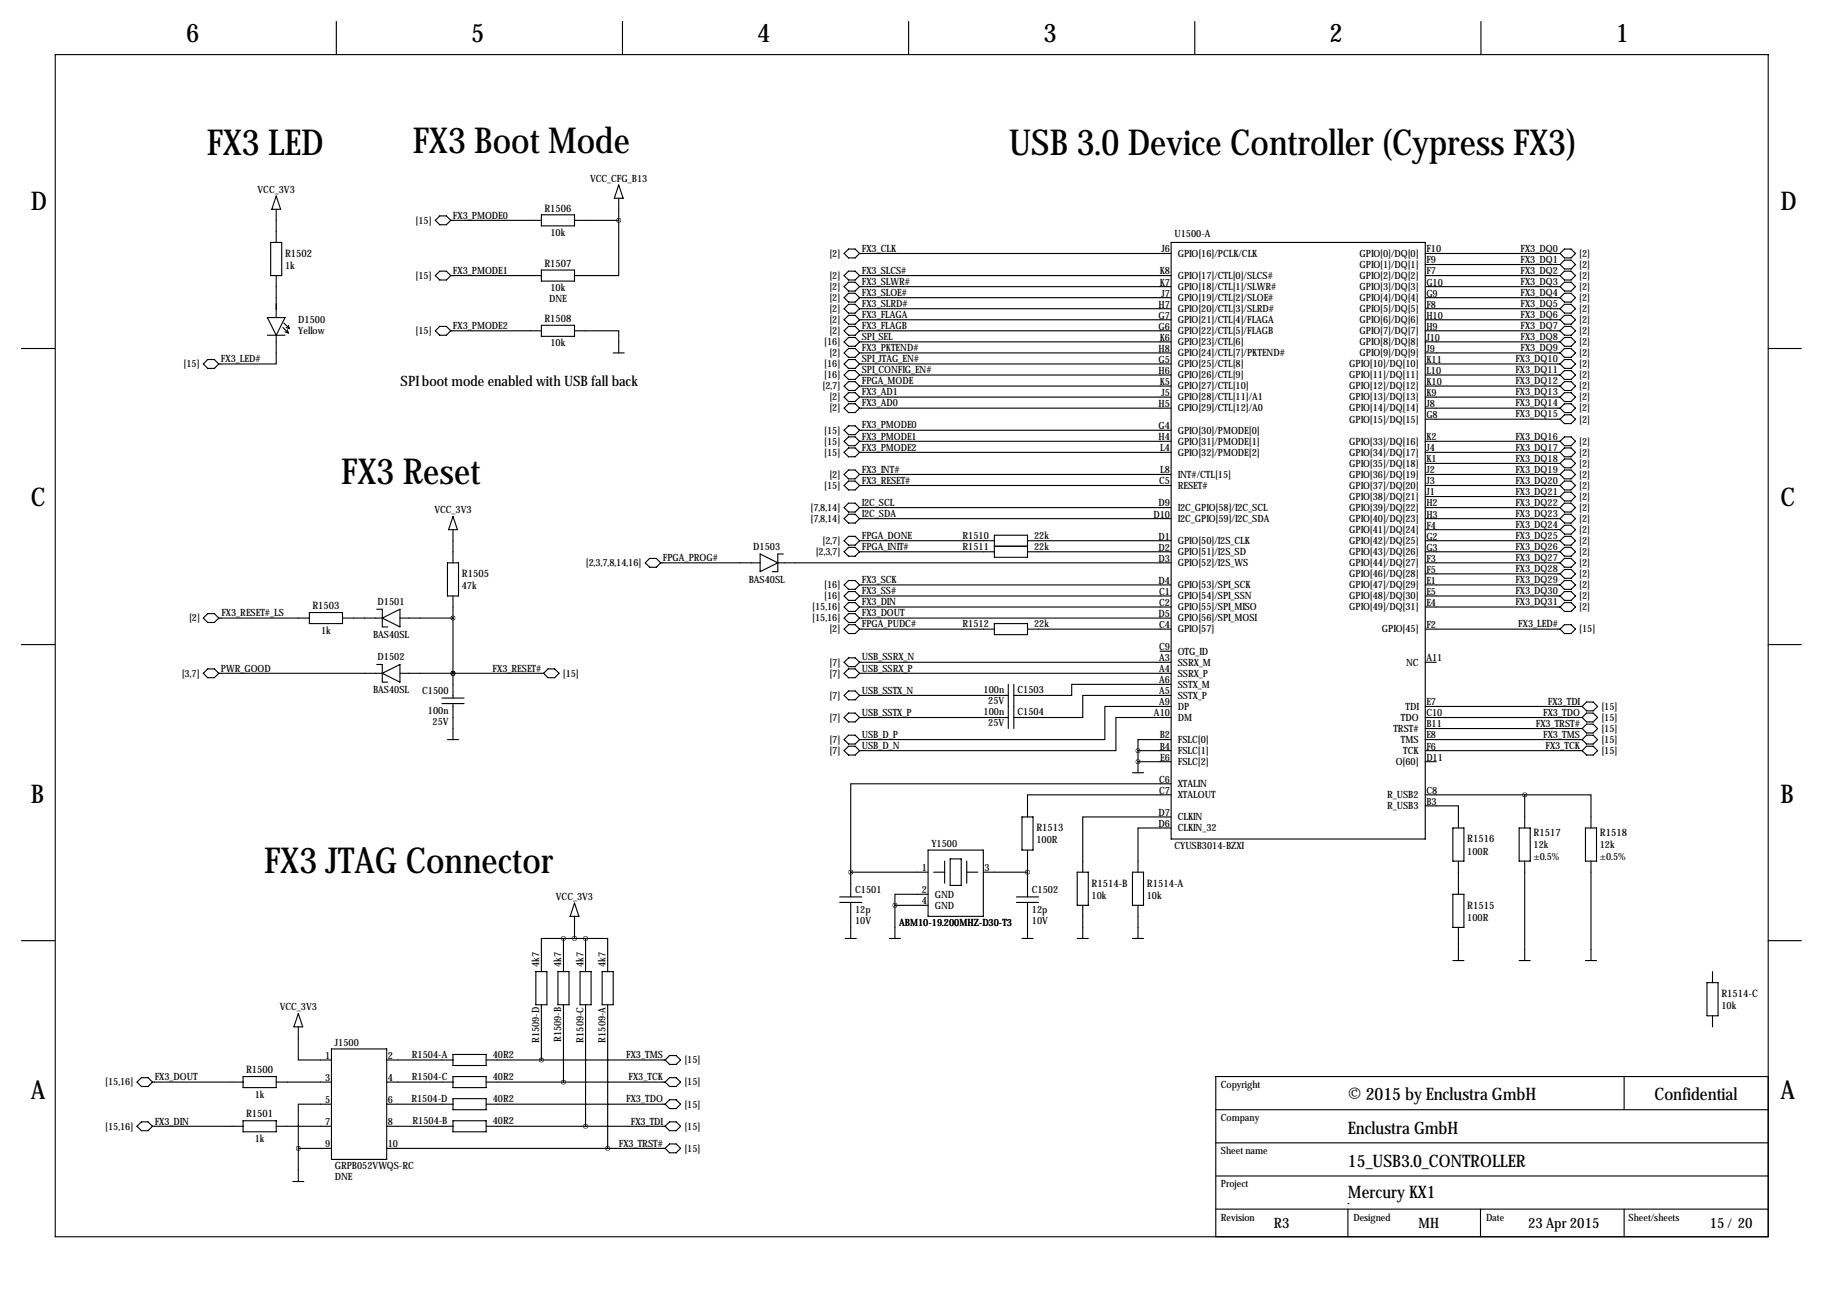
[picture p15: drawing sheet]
<svg xmlns="http://www.w3.org/2000/svg" width="419mm" height="297mm" viewBox="0 0 419 297" stroke-linecap="round" stroke-linejoin="round" font-family="sans-serif">
<defs><g id="words">
<g font-size="8.2">
<text x="47.5" y="35.6">FX3 LED</text>
<text x="94.9" y="35.1">FX3 Boot Mode</text>
<text x="231.9" y="35.6">USB 3.0 Device Controller (Cypress FX3)</text>
<text x="78.5" y="111.3">FX3 Reset</text>
<text x="60.8" y="200.7">FX3 JTAG Connector</text>
</g>
<g font-size="5.9">
<text x="42.8" y="9.8">6</text>
<text x="108.3" y="9.8">5</text>
<text x="174.1" y="9.8">4</text>
<text x="239.9" y="9.8">3</text>
<text x="305.7" y="9.8">2</text>
<text x="371.4" y="9.8">1</text>
<text x="7.1" y="48.4">D</text>
<text x="409.3" y="48.4">D</text>
<text x="7.1" y="116.4">C</text>
<text x="409.3" y="116.4">C</text>
<text x="7.1" y="184.5">B</text>
<text x="409.3" y="184.5">B</text>
<text x="7.1" y="252.6">A</text>
<text x="409.3" y="252.6">A</text>
</g>
<g font-size="4">
<text x="309.9" y="252.8">© 2015 by Enclustra GmbH</text>
<text x="380.4" y="252.8">Confidential</text>
<text x="309.9" y="260.7">Enclustra GmbH</text>
<text x="309.9" y="268.3">15_USB3.0_CONTROLLER</text>
<text x="309.9" y="275.4">Mercury KX1</text>
</g>
<g font-size="3.3">
<text x="92.1" y="88.8">SPI boot mode enabled with USB fall back</text>
<text x="292.9" y="282.3">R3</text>
<text x="326.1" y="282.3">MH</text>
<text x="351.3" y="282.3">23 Apr 2015</text>
<text x="393.1" y="282.3">15/ 20</text>
</g>
<g font-size="2.4">
<text x="125.1" y="48.6">R1506</text>
<text x="65.5" y="59">R1502</text>
<text x="125.1" y="61.3">R1507</text>
<text x="125.1" y="74">R1508</text>
<text x="106.2" y="132.7">R1505</text>
<text x="71.8" y="140.1">R1503</text>
<text x="238.3" y="191.1">R1513</text>
<text x="337.3" y="193.7">R1516</text>
<text x="352.6" y="192.1">R1517</text>
<text x="367.8" y="192.1">R1518</text>
<text x="251" y="203.8">R1514-B</text>
<text x="263.7" y="203.8">R1514-A</text>
<text x="337.3" y="208.9">R1515</text>
<text x="395.7" y="229.2">R1514-C</text>
<text x="56.6" y="246.7">R1500</text>
<text x="56.6" y="256.9">R1501</text>
</g>
<g font-size="2.3">
<text x="135.7" y="41.8">VCC_CFG_B13</text>
<text x="59.2" y="44.3">VCC_3V3</text>
<text x="95.5" y="51.4">[15]</text>
<text x="104.1" y="50.3">FX3_PMODE0</text>
<text x="126.6" y="54.2">10k</text>
<text x="190.7" y="59">[2]</text>
<text x="198.1" y="57.9">FX3_CLK</text>
<text x="267" y="58">J6</text>
<text x="270" y="54.5">U1500-A</text>
<text x="270.8" y="59">GPIO[16]/PCLK/CLK</text>
<text x="312.6" y="59">GPIO[0]/DQ[0]</text>
<text x="327.9" y="58">F10</text>
<text x="349.6" y="57.9">FX3_DQ0</text>
<text x="363.1" y="59">[2]</text>
<text x="65.5" y="61.8">1k</text>
<text x="95.5" y="64.1">[15]</text>
<text x="104.1" y="63">FX3_PMODE1</text>
<text x="190.7" y="64.1">[2]</text>
<text x="198.1" y="65.5">FX3_SLWR#</text>
<text x="198.1" y="63">FX3_SLCS#</text>
<text x="266.6" y="63.1">K8</text>
<text x="266.6" y="65.6">K7</text>
<text x="270.8" y="64.1">GPIO[17]/CTL[0]/SLCS#</text>
<text x="312.6" y="61.6">GPIO[1]/DQ[1]</text>
<text x="312.6" y="64.1">GPIO[2]/DQ[2]</text>
<text x="327.9" y="60.6">F9</text>
<text x="327.9" y="63.1">F7</text>
<text x="327.9" y="65.6">G10</text>
<text x="349.6" y="60.4">FX3_DQ1</text>
<text x="349.6" y="63">FX3_DQ2</text>
<text x="349.6" y="65.5">FX3_DQ3</text>
<text x="363.1" y="61.6">[2]</text>
<text x="363.1" y="64.1">[2]</text>
<text x="126.2" y="69.5">DNE</text>
<text x="126.6" y="66.9">10k</text>
<text x="190.7" y="66.7">[2]</text>
<text x="190.7" y="69.2">[2]</text>
<text x="190.7" y="71.7">[2]</text>
<text x="198.1" y="68">FX3_SLOE#</text>
<text x="198.1" y="70.6">FX3_SLRD#</text>
<text x="266.4" y="70.7">H7</text>
<text x="267" y="68.2">J7</text>
<text x="270.8" y="66.7">GPIO[18]/CTL[1]/SLWR#</text>
<text x="270.8" y="69.2">GPIO[19]/CTL[2]/SLOE#</text>
<text x="270.8" y="71.7">GPIO[20]/CTL[3]/SLRD#</text>
<text x="312.6" y="66.7">GPIO[3]/DQ[3]</text>
<text x="312.6" y="69.2">GPIO[4]/DQ[4]</text>
<text x="312.6" y="71.7">GPIO[5]/DQ[5]</text>
<text x="327.9" y="68.2">G9</text>
<text x="327.9" y="70.7">F8</text>
<text x="349.6" y="68">FX3_DQ4</text>
<text x="349.6" y="70.6">FX3_DQ5</text>
<text x="363.1" y="66.7">[2]</text>
<text x="363.1" y="69.2">[2]</text>
<text x="363.1" y="71.7">[2]</text>
<text x="68.6" y="74.3">D1500</text>
<text x="68.6" y="76.8">Yellow</text>
<text x="95.5" y="76.8">[15]</text>
<text x="104.1" y="75.7">FX3_PMODE2</text>
<text x="190.7" y="74.3">[2]</text>
<text x="190.7" y="76.8">[2]</text>
<text x="198.1" y="73.1">FX3_FLAGA</text>
<text x="198.1" y="75.7">FX3_FLAGB</text>
<text x="266.4" y="73.3">G7</text>
<text x="266.4" y="75.8">G6</text>
<text x="270.8" y="74.3">GPIO[21]/CTL[4]/FLAGA</text>
<text x="270.8" y="76.8">GPIO[22]/CTL[5]/FLAGB</text>
<text x="312.6" y="74.3">GPIO[6]/DQ[6]</text>
<text x="312.6" y="76.8">GPIO[7]/DQ[7]</text>
<text x="327.9" y="73.3">H10</text>
<text x="327.9" y="75.8">H9</text>
<text x="349.6" y="73.1">FX3_DQ6</text>
<text x="349.6" y="75.7">FX3_DQ7</text>
<text x="363.1" y="74.3">[2]</text>
<text x="363.1" y="76.8">[2]</text>
<text x="50.8" y="83.3">FX3_LED#</text>
<text x="126.6" y="79.6">10k</text>
<text x="189.5" y="79.4">[16]</text>
<text x="190.7" y="81.9">[2]</text>
<text x="198.1" y="80.7">FX3_PKTEND#</text>
<text x="198.1" y="78.2">SPI_SEL</text>
<text x="198.1" y="83.3">SPI_JTAG_EN#</text>
<text x="266.4" y="80.9">H8</text>
<text x="266.4" y="83.4">G5</text>
<text x="266.6" y="78.3">K6</text>
<text x="270.8" y="79.4">GPIO[23]/CTL[6]</text>
<text x="270.8" y="81.9">GPIO[24]/CTL[7]/PKTEND#</text>
<text x="312.6" y="79.4">GPIO[8]/DQ[8]</text>
<text x="312.6" y="81.9">GPIO[9]/DQ[9]</text>
<text x="327.9" y="78.3">J10</text>
<text x="327.9" y="80.9">J9</text>
<text x="327.9" y="83.4">K11</text>
<text x="348.4" y="83.3">FX3_DQ10</text>
<text x="349.6" y="78.2">FX3_DQ8</text>
<text x="349.6" y="80.7">FX3_DQ9</text>
<text x="363.1" y="79.4">[2]</text>
<text x="363.1" y="81.9">[2]</text>
<text x="42.2" y="84.4">[15]</text>
<text x="189.1" y="89.5">[2,7]</text>
<text x="189.5" y="84.4">[16]</text>
<text x="189.5" y="87">[16]</text>
<text x="198.1" y="85.8">SPI_CONFIG_EN#</text>
<text x="198.1" y="88.4">FPGA_MODE</text>
<text x="266.4" y="86">H6</text>
<text x="266.6" y="88.5">K5</text>
<text x="270.8" y="84.4">GPIO[25]/CTL[8]</text>
<text x="270.8" y="87">GPIO[26]/CTL[9]</text>
<text x="270.8" y="89.5">GPIO[27]/CTL[10]</text>
<text x="310.2" y="84.4">GPIO[10]/DQ[10]</text>
<text x="310.2" y="87">GPIO[11]/DQ[11]</text>
<text x="310.2" y="89.5">GPIO[12]/DQ[12]</text>
<text x="327.9" y="86">L10</text>
<text x="327.9" y="88.5">K10</text>
<text x="348.4" y="85.8">FX3_DQ11</text>
<text x="348.4" y="88.4">FX3_DQ12</text>
<text x="363.1" y="84.4">[2]</text>
<text x="363.1" y="87">[2]</text>
<text x="363.1" y="89.5">[2]</text>
<text x="190.7" y="94.6">[2]</text>
<text x="190.7" y="92.1">[2]</text>
<text x="198.1" y="93.4">FX3_AD0</text>
<text x="198.1" y="90.9">FX3_AD1</text>
<text x="266.4" y="93.6">H5</text>
<text x="267" y="91">J5</text>
<text x="270.8" y="92.1">GPIO[28]/CTL[11]/A1</text>
<text x="270.8" y="94.6">GPIO[29]/CTL[12]/A0</text>
<text x="310.2" y="92.1">GPIO[13]/DQ[13]</text>
<text x="310.2" y="94.6">GPIO[14]/DQ[14]</text>
<text x="327.9" y="91">K9</text>
<text x="327.9" y="93.6">J8</text>
<text x="348.4" y="90.9">FX3_DQ13</text>
<text x="348.4" y="93.4">FX3_DQ14</text>
<text x="348.4" y="96">FX3_DQ15</text>
<text x="363.1" y="92.1">[2]</text>
<text x="363.1" y="94.6">[2]</text>
<text x="189.5" y="99.7">[15]</text>
<text x="198.1" y="101.1">FX3_PMODE1</text>
<text x="198.1" y="98.5">FX3_PMODE0</text>
<text x="266.4" y="98.7">G4</text>
<text x="266.4" y="101.2">H4</text>
<text x="270.8" y="99.7">GPIO[30]/PMODE[0]</text>
<text x="310.2" y="97.1">GPIO[15]/DQ[15]</text>
<text x="327.9" y="96.1">G8</text>
<text x="327.9" y="101.2">K2</text>
<text x="348.4" y="101.1">FX3_DQ16</text>
<text x="363.1" y="97.1">[2]</text>
<text x="189.5" y="102.2">[15]</text>
<text x="189.5" y="104.8">[15]</text>
<text x="198.1" y="103.6">FX3_PMODE2</text>
<text x="266.7" y="103.7">L4</text>
<text x="270.8" y="102.2">GPIO[31]/PMODE[1]</text>
<text x="270.8" y="104.8">GPIO[32]/PMODE[2]</text>
<text x="310.2" y="102.2">GPIO[33]/DQ[16]</text>
<text x="310.2" y="104.8">GPIO[34]/DQ[17]</text>
<text x="310.2" y="107.3">GPIO[35]/DQ[18]</text>
<text x="327.9" y="103.7">J4</text>
<text x="327.9" y="106.3">K1</text>
<text x="348.4" y="103.6">FX3_DQ17</text>
<text x="348.4" y="106.1">FX3_DQ18</text>
<text x="363.1" y="102.2">[2]</text>
<text x="363.1" y="104.8">[2]</text>
<text x="363.1" y="107.3">[2]</text>
<text x="189.5" y="112.4">[15]</text>
<text x="190.7" y="109.8">[2]</text>
<text x="198.1" y="108.7">FX3_INT#</text>
<text x="198.1" y="111.2">FX3_RESET#</text>
<text x="266.5" y="111.4">C5</text>
<text x="266.7" y="108.8">L8</text>
<text x="270.8" y="109.8">INT#/CTL[15]</text>
<text x="270.8" y="112.4">RESET#</text>
<text x="310.2" y="109.8">GPIO[36]/DQ[19]</text>
<text x="310.2" y="112.4">GPIO[37]/DQ[20]</text>
<text x="327.9" y="108.8">J2</text>
<text x="327.9" y="111.4">J3</text>
<text x="327.9" y="113.9">J1</text>
<text x="348.4" y="108.7">FX3_DQ19</text>
<text x="348.4" y="111.2">FX3_DQ20</text>
<text x="348.4" y="113.8">FX3_DQ21</text>
<text x="363.1" y="109.8">[2]</text>
<text x="363.1" y="112.4">[2]</text>
<text x="99.9" y="118">VCC_3V3</text>
<text x="186.3" y="117.5">[7,8,14]</text>
<text x="198.1" y="116.3">I2C_SCL</text>
<text x="198.1" y="118.8">I2C_SDA</text>
<text x="265.2" y="119">D10</text>
<text x="266.4" y="116.4">D9</text>
<text x="270.8" y="117.5">I2C_GPIO[58]/I2C_SCL</text>
<text x="310.2" y="114.9">GPIO[38]/DQ[21]</text>
<text x="310.2" y="117.5">GPIO[39]/DQ[22]</text>
<text x="327.9" y="116.4">H2</text>
<text x="327.9" y="119">H3</text>
<text x="348.4" y="116.3">FX3_DQ22</text>
<text x="348.4" y="118.8">FX3_DQ23</text>
<text x="363.1" y="114.9">[2]</text>
<text x="363.1" y="117.5">[2]</text>
<text x="186.3" y="120">[7,8,14]</text>
<text x="189.1" y="125.1">[2,7]</text>
<text x="198.1" y="123.9">FPGA_DONE</text>
<text x="221.3" y="123.8">R1510</text>
<text x="237.7" y="123.8">22k</text>
<text x="266.4" y="124.1">D1</text>
<text x="270.8" y="120">I2C_GPIO[59]/I2C_SDA</text>
<text x="270.8" y="125.1">GPIO[50]/I2S_CLK</text>
<text x="310.2" y="120">GPIO[40]/DQ[23]</text>
<text x="310.2" y="122.5">GPIO[41]/DQ[24]</text>
<text x="310.2" y="125.1">GPIO[42]/DQ[25]</text>
<text x="327.9" y="121.5">F4</text>
<text x="327.9" y="124.1">G2</text>
<text x="348.4" y="121.4">FX3_DQ24</text>
<text x="348.4" y="123.9">FX3_DQ25</text>
<text x="363.1" y="120">[2]</text>
<text x="363.1" y="122.5">[2]</text>
<text x="363.1" y="125.1">[2]</text>
<text x="134.7" y="130.2">[2,3,7,8,14,16]</text>
<text x="152.4" y="129">FPGA_PROG#</text>
<text x="173.2" y="126.4">D1503</text>
<text x="187.5" y="127.6">[2,3,7]</text>
<text x="198.1" y="126.5">FPGA_INIT#</text>
<text x="221.3" y="126.4">R1511</text>
<text x="237.7" y="126.4">22k</text>
<text x="266.4" y="126.6">D2</text>
<text x="266.4" y="129.1">D3</text>
<text x="270.8" y="127.6">GPIO[51]/I2S_SD</text>
<text x="270.8" y="130.2">GPIO[52]/I2S_WS</text>
<text x="310.2" y="127.6">GPIO[43]/DQ[26]</text>
<text x="310.2" y="130.2">GPIO[44]/DQ[27]</text>
<text x="327.9" y="126.6">G3</text>
<text x="327.9" y="129.1">F3</text>
<text x="327.9" y="131.7">F5</text>
<text x="348.4" y="126.5">FX3_DQ26</text>
<text x="348.4" y="129">FX3_DQ27</text>
<text x="348.4" y="131.5">FX3_DQ28</text>
<text x="363.1" y="127.6">[2]</text>
<text x="363.1" y="130.2">[2]</text>
<text x="106.2" y="135.5">47k</text>
<text x="172.1" y="134">BAS40SL</text>
<text x="189.5" y="135.2">[16]</text>
<text x="189.5" y="137.8">[16]</text>
<text x="198.1" y="134.1">FX3_SCK</text>
<text x="198.1" y="136.6">FX3_SS#</text>
<text x="266.4" y="134.2">D4</text>
<text x="266.5" y="136.8">C1</text>
<text x="270.8" y="135.2">GPIO[53]/SPI_SCK</text>
<text x="270.8" y="137.8">GPIO[54]/SPI_SSN</text>
<text x="310.2" y="132.7">GPIO[46]/DQ[28]</text>
<text x="310.2" y="135.2">GPIO[47]/DQ[29]</text>
<text x="310.2" y="137.8">GPIO[48]/DQ[30]</text>
<text x="327.9" y="134.2">E1</text>
<text x="327.9" y="136.8">E5</text>
<text x="348.4" y="134.1">FX3_DQ29</text>
<text x="348.4" y="136.6">FX3_DQ30</text>
<text x="363.1" y="132.7">[2]</text>
<text x="363.1" y="135.2">[2]</text>
<text x="363.1" y="137.8">[2]</text>
<text x="43.5" y="142.9">[2]</text>
<text x="50.9" y="141.7">FX3_RESET#_LS</text>
<text x="86.8" y="139.1">D1501</text>
<text x="186.7" y="142.9">[15,16]</text>
<text x="186.7" y="140.3">[15,16]</text>
<text x="198.1" y="141.7">FX3_DOUT</text>
<text x="198.1" y="139.2">FX3_DIN</text>
<text x="266.4" y="141.8">D5</text>
<text x="266.5" y="139.3">C2</text>
<text x="270.8" y="140.3">GPIO[55]/SPI_MISO</text>
<text x="270.8" y="142.9">GPIO[56]/SPI_MOSI</text>
<text x="310.2" y="140.3">GPIO[49]/DQ[31]</text>
<text x="327.9" y="139.3">E4</text>
<text x="348.4" y="139.2">FX3_DQ31</text>
<text x="363.1" y="140.3">[2]</text>
<text x="73.8" y="145.7">1k</text>
<text x="85.8" y="146.7">BAS40SL</text>
<text x="190.7" y="145.4">[2]</text>
<text x="198.1" y="144.2">FPGA_PUDC#</text>
<text x="221.3" y="144.1">R1512</text>
<text x="237.7" y="144.1">22k</text>
<text x="266.5" y="144.4">C4</text>
<text x="266.5" y="149.5">C9</text>
<text x="270.8" y="145.4">GPIO[57]</text>
<text x="317.7" y="145.4">GPIO[45]</text>
<text x="327.9" y="144.4">F2</text>
<text x="349" y="144.2">FX3_LED#</text>
<text x="363.1" y="145.4">[15]</text>
<text x="41.8" y="155.6">[3,7]</text>
<text x="50.8" y="154.4">PWR_GOOD</text>
<text x="86.8" y="151.8">D1502</text>
<text x="113.3" y="154.4">FX3_RESET#</text>
<text x="129.4" y="155.6">[15]</text>
<text x="190.7" y="153">[7]</text>
<text x="190.7" y="155.6">[7]</text>
<text x="198.1" y="151.9">USB_SSRX_N</text>
<text x="198.1" y="154.4">USB_SSRX_P</text>
<text x="266.5" y="152">A3</text>
<text x="266.5" y="154.5">A4</text>
<text x="270.8" y="150.5">OTG_ID</text>
<text x="270.8" y="153">SSRX_M</text>
<text x="270.8" y="155.6">SSRX_P</text>
<text x="323.2" y="153">NC</text>
<text x="327.9" y="152">A11</text>
<text x="85.8" y="159.4">BAS40SL</text>
<text x="97.1" y="159.6">C1500</text>
<text x="190.7" y="160.6">[7]</text>
<text x="198.1" y="159.5">USB_SSTX_N</text>
<text x="226.1" y="159.4">100n</text>
<text x="227.2" y="161.9">25V</text>
<text x="233.9" y="159.4">C1503</text>
<text x="266.5" y="157.1">A6</text>
<text x="266.5" y="159.6">A5</text>
<text x="270.8" y="158.1">SSTX_M</text>
<text x="270.8" y="160.6">SSTX_P</text>
<text x="98.4" y="164.2">100n</text>
<text x="99.4" y="166.7">25V</text>
<text x="190.7" y="165.7">[7]</text>
<text x="198.1" y="164.6">USB_SSTX_P</text>
<text x="226.1" y="164.5">100n</text>
<text x="227.2" y="167">25V</text>
<text x="233.9" y="164.5">C1504</text>
<text x="265.3" y="164.7">A10</text>
<text x="266.5" y="162.2">A9</text>
<text x="270.8" y="163.2">DP</text>
<text x="270.8" y="165.7">DM</text>
<text x="322.1" y="165.7">TDO</text>
<text x="323.1" y="163.2">TDI</text>
<text x="327.9" y="162.2">E7</text>
<text x="327.9" y="164.7">C10</text>
<text x="327.9" y="167.2">B11</text>
<text x="353.1" y="167.1">FX3_TRST#</text>
<text x="354.8" y="164.6">FX3_TDO</text>
<text x="355.8" y="162">FX3_TDI</text>
<text x="368.1" y="163.2">[15]</text>
<text x="368.1" y="165.7">[15]</text>
<text x="190.7" y="170.8">[7]</text>
<text x="190.7" y="173.3">[7]</text>
<text x="198.1" y="169.6">USB_D_P</text>
<text x="198.1" y="172.2">USB_D_N</text>
<text x="266.6" y="169.8">B2</text>
<text x="266.6" y="172.3">B4</text>
<text x="270.8" y="170.8">FSLC[0]</text>
<text x="270.8" y="173.3">FSLC[1]</text>
<text x="320.3" y="168.3">TRST#</text>
<text x="322.1" y="170.8">TMS</text>
<text x="322.6" y="173.3">TCK</text>
<text x="327.9" y="169.8">E8</text>
<text x="327.9" y="172.3">F6</text>
<text x="354.8" y="169.6">FX3_TMS</text>
<text x="355.3" y="172.2">FX3_TCK</text>
<text x="368.1" y="168.3">[15]</text>
<text x="368.1" y="170.8">[15]</text>
<text x="368.1" y="173.3">[15]</text>
<text x="266.5" y="179.9">C6</text>
<text x="266.7" y="174.9">E6</text>
<text x="270.8" y="175.9">FSLC[2]</text>
<text x="320.9" y="175.9">O[60]</text>
<text x="327.9" y="174.9">D11</text>
<text x="266.5" y="182.5">C7</text>
<text x="270.8" y="181">XTALIN</text>
<text x="270.8" y="183.5">XTALOUT</text>
<text x="318.9" y="183.5">R_USB2</text>
<text x="327.9" y="182.5">C8</text>
<text x="327.9" y="185">B3</text>
<text x="266.4" y="187.6">D7</text>
<text x="266.4" y="190.1">D6</text>
<text x="270.8" y="188.6">CLKIN</text>
<text x="270.8" y="191.1">CLKIN_32</text>
<text x="318.9" y="186">R_USB3</text>
<text x="214.1" y="194.7">Y1500</text>
<text x="238.3" y="193.9">100R</text>
<text x="270" y="195.2">CYUSB3014-BZXI</text>
<text x="337.3" y="196.5">100R</text>
<text x="352.6" y="194.9">12k</text>
<text x="352.6" y="197.7">±0.5%</text>
<text x="367.8" y="194.9">12k</text>
<text x="367.8" y="197.7">±0.5%</text>
<text x="211.9" y="200.3">1</text>
<text x="226.3" y="200.3">3</text>
<text x="127.8" y="206.9">VCC_3V3</text>
<text x="196.6" y="205.3">C1501</text>
<text x="196.6" y="209.9">12p</text>
<text x="211.9" y="205.3">2</text>
<text x="211.9" y="207.9">4</text>
<text x="214.9" y="206.4">GND</text>
<text x="214.9" y="208.9">GND</text>
<text x="237.2" y="205.3">C1502</text>
<text x="237.2" y="209.9">12p</text>
<text x="251" y="206.6">10k</text>
<text x="263.7" y="206.6">10k</text>
<text x="196.6" y="212.5">10V</text>
<text x="206.7" y="213">ABM10-19.200MHZ-D30-T3</text>
<text x="237.2" y="212.5">10V</text>
<text x="337.3" y="211.7">100R</text>
<text x="124" y="222.4" transform="rotate(-90 124 222.4)">4k7</text>
<text x="129" y="222.4" transform="rotate(-90 129 222.4)">4k7</text>
<text x="134.1" y="222.4" transform="rotate(-90 134.1 222.4)">4k7</text>
<text x="139.2" y="222.4" transform="rotate(-90 139.2 222.4)">4k7</text>
<text x="64.3" y="232.3">VCC_3V3</text>
<text x="395.7" y="232">10k</text>
<text x="124" y="239.8" transform="rotate(-90 124 239.8)">R1509-D</text>
<text x="129" y="239.5" transform="rotate(-90 129 239.5)">R1509-B</text>
<text x="134.1" y="239.7" transform="rotate(-90 134.1 239.7)">R1509-C</text>
<text x="139.2" y="239.7" transform="rotate(-90 139.2 239.7)">R1509-A</text>
<text x="74.8" y="243.4">1</text>
<text x="77" y="240.4">J1500</text>
<text x="89.2" y="243.4">2</text>
<text x="94.7" y="243.2">R1504-A</text>
<text x="113.3" y="243.2">40R2</text>
<text x="144" y="243.3">FX3_TMS</text>
<text x="157.3" y="244.5">[15]</text>
<text x="24.2" y="249.5">[15,16]</text>
<text x="35.6" y="248.4">FX3_DOUT</text>
<text x="74.8" y="248.5">3</text>
<text x="89.2" y="248.5">4</text>
<text x="94.7" y="248.3">R1504-C</text>
<text x="113.3" y="248.3">40R2</text>
<text x="144.5" y="248.4">FX3_TCK</text>
<text x="157.3" y="249.5">[15]</text>
<text x="280.7" y="250">Copyright</text>
<text x="58.6" y="252.3">1k</text>
<text x="74.8" y="253.6">5</text>
<text x="89.2" y="253.6">6</text>
<text x="94.6" y="253.4">R1504-D</text>
<text x="113.3" y="253.4">40R2</text>
<text x="144" y="253.5">FX3_TDO</text>
<text x="157.3" y="254.6">[15]</text>
<text x="280.7" y="257.7">Company</text>
<text x="24.2" y="259.7">[15,16]</text>
<text x="35.6" y="258.5">FX3_DIN</text>
<text x="58.6" y="262.5">1k</text>
<text x="74.8" y="258.7">7</text>
<text x="74.8" y="263.8">9</text>
<text x="89.2" y="258.7">8</text>
<text x="89.2" y="263.8">10</text>
<text x="94.8" y="258.4">R1504-B</text>
<text x="113.3" y="258.4">40R2</text>
<text x="142.3" y="263.6">FX3_TRST#</text>
<text x="145" y="258.5">FX3_TDI</text>
<text x="157.3" y="259.7">[15]</text>
<text x="77" y="268.9">GRPB052VWQS-RC</text>
<text x="157.3" y="264.8">[15]</text>
<text x="280.7" y="265.3">Sheet name</text>
<text x="77" y="271.4">DNE</text>
<text x="280.7" y="272.9">Project</text>
<text x="280.7" y="280.8">Revision</text>
<text x="311.1" y="280.8">Designed</text>
<text x="341.6" y="280.8">Date</text>
<text x="374.4" y="280.8">Sheet/sheets</text>
</g>
</g></defs>
<g fill="none" stroke="#000" stroke-width=".25">
<path d="M12.7 12.6h393.8v271.7h-393.8zM77.3 4.9v7.7M143.1 4.9v7.7M208.9 4.9v7.7M274.7 4.9v7.7M340.5 4.9v7.7M62.2 55.7h2.6v7.7h-2.6zM63.5 48.1v7.6M63.5 45.1l1 3h-2zM100.1 50.7l1-1.1h1.5l1 1.1-1 1h-1.5zM103.6 50.7h20.9M124.5 49.4h7.6v2.5h-7.6z"/>
<path d="M132.1 50.7h10.1M142.2 50.7v12.7h-10.1M142.2 45.6v5.1M142.2 42.5l1.1 3.1h-2.1zM194.1 58.3l1-1h1.5l1 1-1 1h-1.5zM197.6 58.3h71.6M269.2 55.7h58.5v137.2h-58.5zM327.7 58.3h30.9M358.6 58.3l1.1-1h1.5l1 1-1 1h-1.5zM359.7 59.8h1.5l1 1-1 1h-1.5l-1.1-1zM61.5 73h4l-2 4.1zM61.5 77.1h4"/>
<path d="M63.5 77.1v6.6h-13.2M63.5 63.4v9.6M65 75.3l1.3 1.3M65.3 74.3l1.2 1.3M65.5 76.3l.8 .3M65.8 75.3l.7 .3M66 75.8l.3 .8M66.3 74.8l.2 .8M100.1 76.1l1-1.1h1.5l1 1.1-1 1h-1.5zM100.1 63.4l1-1.1h1.5l1 1.1-1 1h-1.5zM103.6 63.4h20.9M103.6 76.1h20.9"/>
<path d="M124.5 62.1h7.6v2.5h-7.6zM124.5 74.8h7.6v2.5h-7.6zM132.1 76.1h10.1v5M194.1 76.1l1-1.1h1.5l1 1.1-1 1h-1.5zM194.1 65.9l1-1h1.5l1 1-1 1h-1.5zM194.1 68.4l1-1h1.5l1 1-1 1.1h-1.5zM194.1 71l1-1h1.5l1 1-1 1h-1.5zM194.1 73.5l1-1h1.5l1 1-1 1h-1.5zM194.1 63.4l1-1.1h1.5l1 1.1-1 1h-1.5zM194.1 78.6l1-1h1.5l1 1-1 1h-1.5zM197.6 63.4h71.6M197.6 65.9h71.6"/>
<path d="M197.6 68.4h71.6M197.6 71h71.6M197.6 73.5h71.6M197.6 76.1h71.6M197.6 78.6h71.6M327.7 63.4h30.9M327.7 65.9h30.9M327.7 68.4h30.9M327.7 71h30.9M327.7 73.5h30.9M327.7 76.1h30.9M327.7 78.6h30.9"/>
<path d="M327.7 60.8h30.9M358.6 65.9l1.1-1h1.5l1 1-1 1h-1.5zM358.6 68.4l1.1-1h1.5l1 1-1 1.1h-1.5zM358.6 71l1.1-1h1.5l1 1-1 1h-1.5zM358.6 73.5l1.1-1h1.5l1 1-1 1h-1.5zM359.7 75h1.5l1 1.1-1 1h-1.5l-1.1-1zM359.7 62.3h1.5l1 1.1-1 1h-1.5l-1.1-1zM359.7 77.6h1.5l1 1-1 1h-1.5l-1.1-1zM4.9 80.1h7.6M46.7 83.7l1.1-1h1.5l1 1-1 1h-1.5zM141 81.1h2.5M194.1 81.1l1-1h1.5l1 1-1 1.1h-1.5z"/>
<path d="M194.1 83.7l1-1h1.5l1 1-1 1h-1.5zM194.1 86.2l1-1h1.5l1 1-1 1h-1.5zM194.1 88.8l1-1.1h1.5l1 1.1-1 1h-1.5zM194.1 91.3l1-1h1.5l1 1-1 1h-1.5zM194.1 93.8l1-1h1.5l1 1-1 1.1h-1.5zM194.1 98.9l1-1h1.5l1 1-1 1h-1.5zM197.6 81.1h71.6M197.6 83.7h71.6M197.6 86.2h71.6M197.6 88.8h71.6M197.6 91.3h71.6M197.6 93.8h71.6"/>
<path d="M197.6 98.9h71.6M327.7 81.1h30.9M327.7 83.7h30.9M327.7 86.2h30.9M327.7 88.8h30.9M327.7 91.3h30.9M327.7 93.8h30.9M327.7 96.4h30.9M358.6 81.1l1.1-1h1.5l1 1-1 1.1h-1.5zM359.7 82.7h1.5l1 1-1 1h-1.5l-1.1-1zM359.7 85.2h1.5l1 1-1 1h-1.5l-1.1-1zM359.7 87.7h1.5l1 1.1-1 1h-1.5l-1.1-1z"/>
<path d="M359.7 90.3h1.5l1 1-1 1h-1.5l-1.1-1zM359.7 92.8h1.5l1 1-1 1.1h-1.5l-1.1-1.1zM359.7 95.4h1.5l1 1-1 1h-1.5l-1.1-1zM406.5 80.1h7.6M104.1 118.7l1.1 3.1h-2.1zM194.1 116.7l1-1h1.5l1 1-1 1h-1.5zM194.1 119.2l1-1h1.5l1 1-1 1.1h-1.5zM194.1 109.1l1-1h1.5l1 1-1 1h-1.5zM194.1 101.5l1-1.1h1.5l1 1.1-1 1h-1.5zM194.1 104l1-1h1.5l1 1-1 1h-1.5zM194.1 111.6l1-1h1.5l1 1-1 1h-1.5zM197.6 101.5h71.6"/>
<path d="M197.6 104h71.6M197.6 109.1h71.6M197.6 111.6h71.6M197.6 116.7h71.6M197.6 119.2h71.6M327.7 101.5h30.9M327.7 104h30.9M327.7 109.1h30.9M327.7 111.6h30.9M327.7 116.7h30.9M327.7 119.2h30.9M327.7 106.5h30.9"/>
<path d="M327.7 114.2h30.9M358.6 116.7l1.1-1h1.5l1 1-1 1h-1.5zM358.6 119.2l1.1-1h1.5l1 1-1 1.1h-1.5zM358.6 109.1l1.1-1h1.5l1 1-1 1h-1.5zM358.6 101.5l1.1-1.1h1.5l1 1.1-1 1h-1.5zM358.6 104l1.1-1h1.5l1 1-1 1h-1.5zM359.7 105.5h1.5l1 1-1 1.1h-1.5l-1.1-1.1zM359.7 110.6h1.5l1 1-1 1h-1.5l-1.1-1zM359.7 113.1h1.5l1 1.1-1 1h-1.5l-1.1-1zM102.9 129.4h2.5v7.6h-2.5zM104.1 121.8v7.6M104.1 137v23.5"/>
<path d="M148.3 129.4l1.1-1h1.5l1 1-1 1h-1.5zM151.9 129.4h22.9M174.8 127.4l4 2-4 2zM178.8 129.4h90.4M180.1 127.4h-1.3v4h-1.3M194.1 134.5l1-1h1.5l1 1-1 1h-1.5zM194.1 139.6l1-1.1h1.5l1 1.1-1 1h-1.5zM194.1 137l1-1h1.5l1 1-1 1h-1.5zM194.1 124.3l1-1h1.5l1 1-1 1h-1.5zM194.1 126.9l1-1.1h1.5l1 1.1-1 1h-1.5zM197.6 124.3h31M197.6 126.9h31"/>
<path d="M197.6 134.5h71.6M197.6 137h71.6M197.6 139.6h71.6M228.6 123h7.6v5.1h-7.6zM228.6 125.6h7.6M236.2 124.3h33M236.2 126.9h33M327.7 124.3h30.9M327.7 126.9h30.9M327.7 129.4h30.9M327.7 134.5h30.9M327.7 137h30.9"/>
<path d="M327.7 139.6h30.9M327.7 121.8h30.9M327.7 131.9h30.9M358.6 134.5l1.1-1h1.5l1 1-1 1h-1.5zM358.6 139.6l1.1-1.1h1.5l1 1.1-1 1h-1.5zM358.6 137l1.1-1h1.5l1 1-1 1h-1.5zM358.6 124.3l1.1-1h1.5l1 1-1 1h-1.5zM358.6 126.9l1.1-1.1h1.5l1 1.1-1 1h-1.5zM358.6 129.4l1.1-1h1.5l1 1-1 1h-1.5zM359.7 120.8h1.5l1 1-1 1h-1.5l-1.1-1zM359.7 130.9h1.5l1 1-1 1.1h-1.5l-1.1-1.1zM4.9 148.2h7.6"/>
<path d="M46.7 142.1l1.1-1h1.5l1 1-1 1h-1.5zM46.7 154.8l1.1-1h1.5l1 1-1 1h-1.5zM50.3 142.1h20.8M50.3 154.8h37.6M71.1 140.8h7.6v2.6h-7.6zM78.7 142.1h9.2M86.6 152.8h1.3v4h1.3M86.6 140.1h1.3v4h1.3M87.9 142.1l4-2v4zM87.9 154.8l4-2v4zM91.9 142.1h12.2M91.9 154.8h33.1"/>
<path d="M104.1 154.8h.1M125 154.8l1-1h1.5l1 1-1 1h-1.5zM194.1 142.1l1-1h1.5l1 1-1 1h-1.5zM194.1 154.8l1-1h1.5l1 1-1 1h-1.5zM194.1 152.3l1-1.1h1.5l1 1.1-1 1h-1.5zM194.1 159.9l1-1h1.5l1 1-1 1h-1.5zM194.1 144.6l1-1h1.5l1 1-1 1.1h-1.5zM197.6 142.1h71.6M197.6 144.6h31M197.6 152.3h71.6M197.6 154.8h71.6M197.6 159.9h34.2"/>
<path d="M228.6 143.4h7.6v2.5h-7.6zM231.8 157.3v10.2M233.1 157.3v10.2M236.2 144.6h33M266.7 149.7h2.5M269.2 159.9h-20.3v5.1h-15.8M269.2 157.3h-22.8v2.6h-13.3M327.7 144.6h30.9M327.7 152.3h2.5M359.7 143.6h1.5l1 1-1 1.1h-1.5l-1.1-1.1zM406.5 148.2h7.6M101.6 160.5h5.1"/>
<path d="M101.6 161.8h5.1M102.9 170h2.5M104.1 161.8v8.2M194.1 170l1-1h1.5l1 1-1 1.1h-1.5zM194.1 172.6l1-1h1.5l1 1-1 1h-1.5zM194.1 165l1-1.1h1.5l1 1.1-1 1h-1.5zM197.6 165h34.2M260.3 177.7h2.6M261.6 175.1h.1M261.6 172.6h7.6M261.6 175.1h7.6M261.6 172.6v5.1"/>
<path d="M269.2 170h-7.6v2.6M269.2 162.4h-15.2v7.6h-56.4M269.2 165h-12.7v7.6h-58.9M327.7 162.4h36M327.7 165h36M327.7 170h36M327.7 172.6h36M327.7 175.1h2.5M327.7 167.5h36M363.7 170l1-1h1.6l1 1-1 1.1h-1.6zM363.7 172.6l1-1h1.6l1 1-1 1h-1.6zM363.7 165l1-1.1h1.6l1 1.1-1 1h-1.6z"/>
<path d="M363.7 167.5l1-1h1.6l1 1-1 1h-1.6zM364.7 161.4h1.6l1 1-1 1h-1.6l-1-1zM213.4 195.4h12.7v15.3h-12.7zM217.2 198v5.1M218.4 197.5h2.6v6.1h-2.6zM222.2 198v5.1M234.9 187.8h2.6v7.6h-2.6zM236.2 195.4v10.8M269.2 190.4h-7.6v10.1M269.2 180.2h-73.6v20.3M269.2 187.8h-20.3v12.7M269.2 182.7h-33v5.1"/>
<path d="M327.7 185.3h7.6v5.1M327.7 182.7h22.8M334 190.4h2.5v7.6h-2.5zM335.3 198v7.6M349.2 190.4h2.6v7.6h-2.6zM350.5 182.7h15.3v7.7M350.5 182.7v7.7M350.5 198v22.8M364.5 190.4h2.5v7.6h-2.5zM365.8 198v22.8M4.9 216.3h7.6M129.5 215.8h-5v7.6"/>
<path d="M129.5 215.8v7.6M129.5 215.8h5.1M132.1 207.6l1 3.1h-2zM132.1 210.7v5.1M134.6 215.8h5.1v7.6M134.6 215.8v7.6M193 206.2h5.1M193 207.5h5.1M194.3 215.8h2.5M195.6 200.5v5.7M195.6 207.5v8.3M195.6 200.5h17.8"/>
<path d="M204.5 215.8h2.5M205.7 208.1h7.7M205.7 208.1v7.7M213.4 205.6h-7.7v2.5M214.6 200.5h2.6M222.2 200.5h2.6M226.1 200.5h10.1M233.7 206.2h5.1M233.7 207.5h5.1M234.9 215.8h2.6M236.2 207.5v8.3M247.6 200.5h2.6v7.6h-2.6z"/>
<path d="M247.6 215.8h2.6M248.9 208.1v7.7M260.3 200.5h2.6v7.6h-2.6zM260.3 215.8h2.6M261.6 208.1v7.7M334 205.6h2.5v7.6h-2.5zM335.3 213.2v7.6M406.5 216.3h7.6M68.6 236.1v7.6h7.6M68.6 233l1 3.1h-2zM123.2 223.4h2.5v7.6h-2.5zM124.5 231v12.7"/>
<path d="M128.3 223.4h2.5v7.6h-2.5zM129.5 231v17.8M133.3 223.4h2.6v7.6h-2.6zM134.6 231v27.9M138.4 223.4h2.6v7.6h-2.6zM139.7 231v33M334 220.8h2.5M349.2 220.8h2.6M364.5 220.8h2.5M392.4 225.9h2.6v7.6h-2.6zM393.7 223.4v2.5M393.7 233.5v2.6"/>
<path d="M31.5 258.9l1-1h1.5l1.1 1-1.1 1.1h-1.5zM31.5 248.8l1-1h1.5l1.1 1-1.1 1h-1.5zM35.1 248.8h20.8M35.1 258.9h20.8M55.9 247.5h7.6v2.5h-7.6zM55.9 257.7h7.6v2.5h-7.6zM63.5 248.8h12.7M63.5 258.9h12.7M76.2 253.9h-7.6v10.1M76.2 241.2h12.7v25.4h-12.7zM88.9 243.7h15.2M88.9 248.8h15.2"/>
<path d="M88.9 253.9h15.2M88.9 258.9h15.2M104.1 247.5h7.7v2.5h-7.7zM104.1 252.6h7.7v2.5h-7.7zM104.1 242.4h7.7v2.6h-7.7zM104.1 257.7h7.7v2.5h-7.7zM111.8 243.7h41.1M111.8 248.8h41.1M111.8 253.9h41.1M111.8 258.9h41.1M152.9 258.9l1-1h1.5l1.1 1-1.1 1.1h-1.5zM152.9 253.9l1-1.1h1.5l1.1 1.1-1.1 1h-1.5z"/>
<path d="M152.9 248.8l1-1h1.5l1.1 1-1.1 1h-1.5zM153.9 242.7h1.5l1.1 1-1.1 1h-1.5l-1-1zM279.5 255.1h127M373.4 247.5v7.6M406.5 247.5h-127v36.8M67.3 271.6h2.5M68.6 264h7.6M68.6 264v7.6M88.9 264h64M153.9 263h1.5l1.1 1-1.1 1h-1.5l-1-1zM279.5 278h127M279.5 270.4h127"/>
<path d="M279.5 262.7h127M309.9 276.7h.1M309.9 278v6.3M340.4 278v6.3M373.4 278v6.3"/>
</g>
<path d="M104.1 154.8a.05 .05 0 0 0 .1 0 .05 .05 0 0 0-.1 0zM261.6 172.6a.05 .05 0 0 0 .1 0 .05 .05 0 0 0-.1 0zM261.6 175.1a.05 .05 0 0 0 .1 0 .05 .05 0 0 0-.1 0zM205.7 208.1a.05 .05 0 0 0 .1 0 .05 .05 0 0 0-.1 0zM350.5 182.7a.05 .05 0 0 0 .1 0 .05 .05 0 0 0-.1 0zM104.1 154.8a.05 .05 0 0 0 .1 0 .05 .05 0 0 0-.1 0zM142.2 50.7a.05 .05 0 0 0 .1 0 .05 .05 0 0 0-.1 0zM68.5 264a.05 .05 0 0 0 .1 0 .05 .05 0 0 0-.1 0zM124.4 243.7a.05 .05 0 0 0 .1 0 .05 .05 0 0 0-.1 0zM129.5 248.8a.05 .05 0 0 0 .1 0 .05 .05 0 0 0-.1 0zM134.6 258.9a.05 .05 0 0 0 .1 0 .05 .05 0 0 0-.1 0zM132 215.8a.05 .05 0 0 0 .1 0 .05 .05 0 0 0-.1 0zM129.5 215.8a.05 .05 0 0 0 .1 0 .05 .05 0 0 0-.1 0zM134.6 215.8a.05 .05 0 0 0 .1 0 .05 .05 0 0 0-.1 0zM195.5 200.5a.05 .05 0 0 0 .1 0 .05 .05 0 0 0-.1 0zM236.2 200.5a.05 .05 0 0 0 .1 0 .05 .05 0 0 0-.1 0zM104.1 142.1a.05 .05 0 0 0 .1 0 .05 .05 0 0 0-.1 0z" fill="#000" stroke="#000" stroke-width="1"/>
<use href="#words"/>
</svg>
